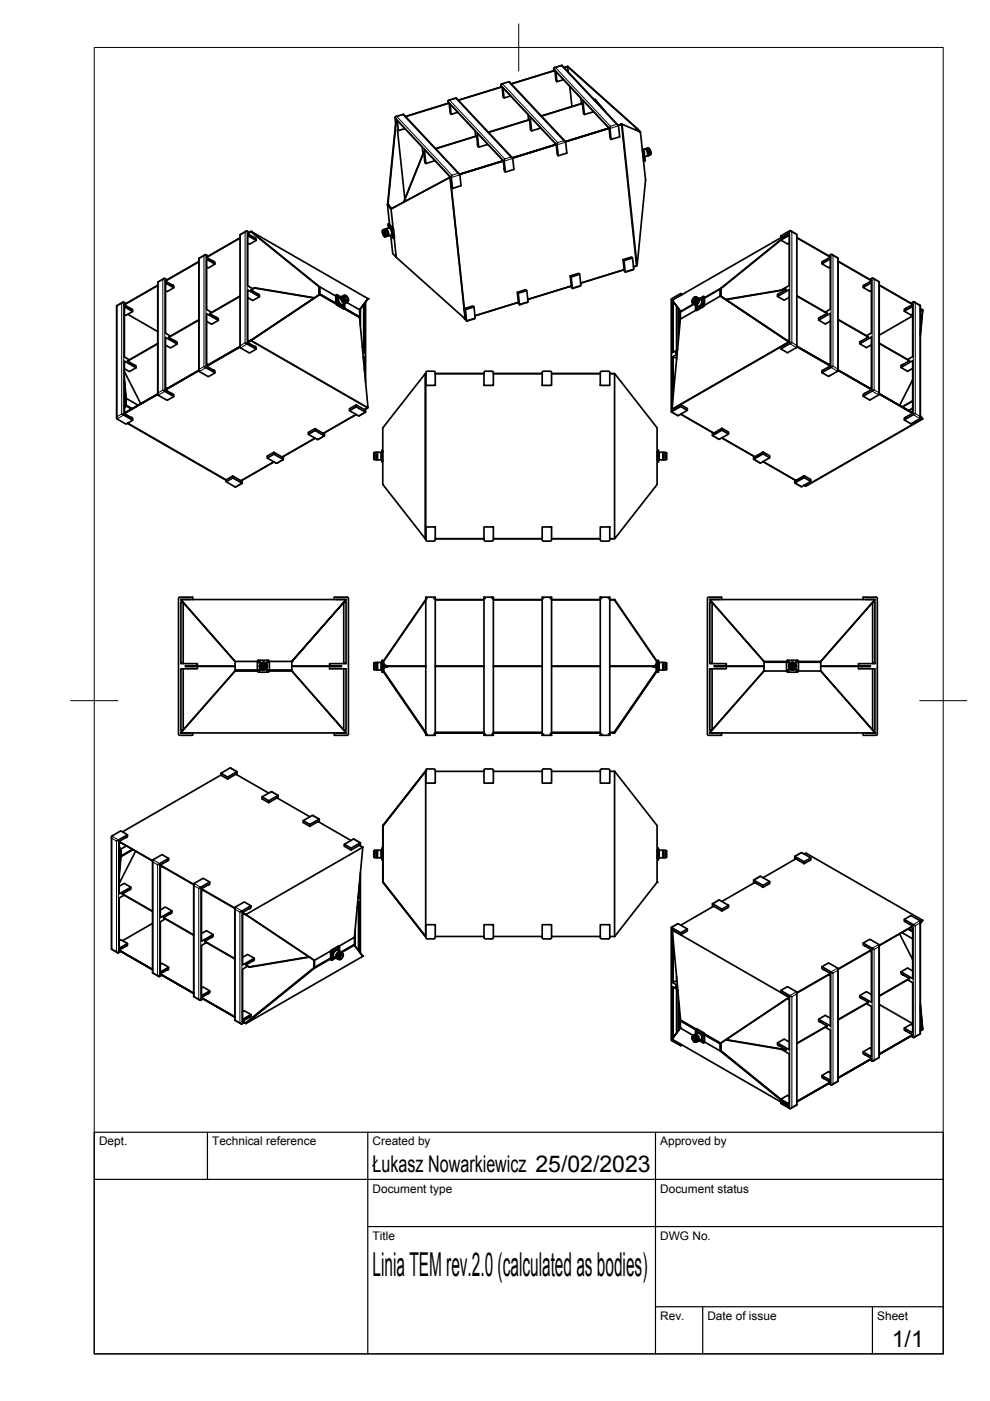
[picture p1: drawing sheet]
<svg xmlns="http://www.w3.org/2000/svg" width="210mm" height="297mm" viewBox="0 0 210 297" stroke-linecap="round" stroke-linejoin="round" font-family="sans-serif">
<defs><g id="words">
<text font-size="7" x="79" y="270.6">Linia TEM rev.2.0 (calculated as bodies)</text>
<g font-size="4.9">
<text x="79" y="248.5">Łukasz Nowarkiewicz 25/02/2023</text>
<text x="189.1" y="285.7">1/1</text>
</g>
<g font-size="2.5">
<text x="21" y="242.9">Dept.</text>
<text x="45" y="242.9">Technical reference</text>
<text x="79" y="242.9">Created by</text>
<text x="140" y="242.9">Approved by</text>
<text x="79" y="252.8">Document type</text>
<text x="140" y="252.8">Document status</text>
<text x="79" y="262.9">Title</text>
<text x="140" y="262.9">DWG No.</text>
<text x="140" y="279.9">Rev.</text>
<text x="150" y="279.9">Date of issue</text>
<text x="186" y="279.9">Sheet</text>
</g>
</g></defs>
<!-- layer: Visible -->
<g fill="none" stroke="#000" stroke-width=".36">
<path d="M106.4 18.4l.2 1.8M106.4 18.4l-9.2 2.8M106.4 18.4l-9.2 2.9M106.6 17.8l-.4 .1v.5M107.8 17.4l.2-.1 11.9 12.7 9.2-2.8M107.9 17.3l-1.6 .5M117.7 15l-9.3 2.8M117.8 14.3l-.4 .1v.6M118.1 17.3l-.2-.2-.3-2.2-9.2 2.9M119 13.9h.2l11.9 12.7M119.1 13.9l-1.5 .4M119.5 16.9l-1.4 .4-.2-2.1 5.2 5.6 .2 1.2"/>
<path d="M120.3 14.1l-.7 .3M120.4 14.1l14.5 13M120.4 14.1l14.5 13.1M120.4 14.1h.1M120.4 14.1l-.8 .2M120.4 14.1l.1 1.2M120.8 18.3l.5 4.3M84 25.3l-1.7 18.1M84.1 24.7l-.3 .1v.1l.1 1.2M84.5 27.7l-.2-.2 1.5 14.7M85.4 24.3l.2-.1 11.8 12.7M85.5 24.2l-1.6 .5"/>
<path d="M85.8 27.3l-1.3 .4-.3-2.1 5.3 5.6 .2 1.4M89.8 32.3l.3 2.2 .2 .2M92.1 33.9v.2l-1.8 .6-.3-3 5.3 5.6v.3M95.2 21.9l-9.2 2.8M95.3 21.2l-.3 .2v.5M95.4 37.6l-12.5 6.7M95.5 37.6l.2 2.1 .2 .2M95.5 37.6l3.2 30M95.5 37.6h-.1M95.5 37.6l3.1 30M95.5 37.6h.1M95.7 24.2l-.2-.2-.3-2.2-9.2 2.9"/>
<path d="M96.7 20.8l-1.6 .5M96.8 20.8l11.8 12.7 9.3-2.9 .3 2.2 .2 .2M96.8 20.8l-.2 .1M97 23.8l-1.3 .4-.3-2.1 5.3 5.7 .2 1.1M97.1 36.8l.4 .3 .2 2.3-1.8 .5-.2-2.3 .1-.4M101.1 28.9l-8.7 2.6M101.5 31.2l-.2-.2-.3-2.2-8.6 2.7M103.3 30.5v.2l-1.8 .5-.3-3 5.3 5.7v.2M103.6 28l8.7-2.6-8.7 2.7M106.6 20.1l.1 .5 .2 .2M106.7 34.1l-9.2 2.8 9.2-2.8 .2 2.2 .2 .2M108.2 20.3l-1.3 .5-.3-2.2 5.4 5.7 .1 1.1"/>
<path d="M108.3 33.3l.4 .3 .3 2.3-1.9 .6-.2-2.3 .1-.5M112.2 25.4l.3 2.1 .2 .3M114.5 27v.2l-1.8 .6-.3-3 5.3 5.6v.3M117.9 30.7l-9.2 2.8M119.5 29.9l.4 .2 .3 2.4-1.8 .5-.3-2.3 .1-.5M123.5 21.9l-8.7 2.7M123.9 24.3l-.2-.2-.3-2.2-8.6 2.7M125.7 23.5v.2l-1.8 .6-.3-3 5.3 5.7v.2M126.2 21.1l-.2 .1 .2-.1 2.2 2.6M129.1 27.2l.3 2.1 .2 .3M129.1 27.2l-9.2 2.9M130.7 26.4l.4 .2 .3 2.4-1.8 .6-.3-2.4 .1-.4"/>
<path d="M131.6 26.4l-.5 .2M131.7 26.3l-.1 .1M131.7 26.4h.1M131.8 26.3l.1 .1M131.8 26.3l-.7 .3M131.8 26.3l-.7 .3 .8-.2M131.9 26.4l3.2 29.9 1.8-18-1.1-10.3-.2-.1M131.9 26.3l3.9 1.7M134.9 27.2l.7 .7M134.9 27.1l.8 .8zM134.9 27.6v-.4l.6 .7M135.8 28h.1"/>
<path d="M136.2 31.6l.2 .3M136.2 31.8l.3 .5M136.3 32.1l.1 .3zM136.3 32.5l.1 .8M136.4 33.7l.2 .2zM136.5 32.3l.1 1.8-.2-.1M136.5 31.9l.1 .4M136.6 32.3l.2 1.7M136.8 31.6l-.5 .1M136.8 31.6l.3 .3 .2 1-.6 .4M136.8 34l-.2 .2M136.9 31.6l.2-.1 .3 .5 .1 .9-.2 .1"/>
<path d="M136.9 31.6l.5 .6v.8M137.3 31.4l-.3 .1M137.3 31.4l.3 .3 .2 .8v.4l-.4 .1M137.4 32.9l-.1 .1M137.4 31.4a1.38 1.38 0 0 1 .4 1.4 .98 .98 0 0 0-.4-1.3M137.6 31.5a1.23 1.23 0 0 1 .3 1.2M33.4 59.8h.1M34.5 59.3l.4-.3 .6 .3M34.7 59.1l-1.3 .7v23.8l-7 4.1M42.2 54.8h.1M42.2 55.4l-7.1 4.1 1.8 1.1v.4l-1.8-1v10.6l1.1 .7M42.2 55.5l-7.1 4.1"/>
<path d="M43.2 54.3l.4-.3 .6 .3M43.5 54l-1.3 .8v23.8l-7.1 4.1M43.8 54.5l1.8 1.1v.4l-1.8-1v10.6l1.1 .6M45.2 55.4h.1M45.6 56l-1.4 .8-.4-.2M50.9 49.7l.1 .1M50.9 50.5l-7.1 4.1M50.9 50.4l-7.1 4.1M52 49.2l.3-.2 .6 .3M52.2 49l-1.3 .7v23.9l-7.1 4M52.5 49.5l.8-.4 24.7 14.2M52.6 49.5l1.7 1.1v.4l-1.8-1v10.6l1.1 .6"/>
<path d="M53.2 49.2l-.7 .4M53.2 49.2l14.6 11.6M53.2 49.2l14.5 11.7M54 50.4h.1M54.3 51l-1.4 .8-.4-.2M81.1 48.9a.9 .9 0 0 1 .4 1.2M81.1 48.9l.4 .6v.6l-.4-.6zM81.2 49.1l.3 .4v.4l-.3-.4zM81.2 48.8h.1M81.3 48.8h-.1M81.4 50.1l.1 .1M81.6 50.2l.3-.1-.1-.6-.5-.8 .5 1v.3l-.2 .2"/>
<path d="M81.6 48.6l-.3 .1M81.6 48.6l.3 .3 .3 .8-.1 .4-.3 .1M81.7 48.6l.3 .1 .2 .2 .2 .7-.1 .4M81.8 48.7v-.2a1.41 1.41 0 0 1 .5 1.5h-.1M81.8 48.7l.3 .5 .1 .8M82.2 43.4l.4 4.2M82.2 43.5l.8 .8zM82.2 43.4l.7 .8M82.3 43.4l.6 .8M82.3 50h-.1M82.4 47.7l.1 .3zM82.4 47.5l.9 1 .2 1.9"/>
<path d="M82.4 47.5v.9M82.5 48.3h.1M82.5 48.3l-.7 .2M82.5 47.5l.8 .8M82.5 48.3a1.11 1.11 0 0 1 .5 1.5v-.8zM82.5 47.5h-.2M82.5 48.2a1.17 1.17 0 0 1 .6 1.6M82.8 49.9l.6 .6M82.8 50l.5 3.8 .7 .8-.4-4.1M82.9 44.3l.5 4.1M82.9 44.2h.1M83 49.9h.1"/>
<path d="M83 49.8l-.7 .2M83.1 48.5l.1 .3zM83.1 49.8l-.1 .1M83.3 50.1l.1 .2zM83.3 48.3l.2 .4M83.4 48.7l.2 1.8M83.5 50.4l-.1 .1M83.6 50.5l-.1 .1M84 54.6h.1M84 54.6l14.6 13M85.6 42.8l4.2-10.5-4.2 10.6M121.1 58.7l1.8-.5 .2 2.4-1.7 .6-.3-2.5-.2-.2 .2 2.2-9.2 2.8"/>
<path d="M122.9 58.2l-.2-.3-1.8 .6M132.2 57.2l.4 .5M132.3 55.3l1.8-.6 .3 2.3-.1 .2-1.7 .5-.3-2.4-.2-.3 .2 2.2M132.3 57.2l-9.2 2.8M134.1 54.7l-.2-.2-1.8 .5M135.1 56.3l-.8 .3 .6-.2M165.6 50.9l1.4 .8 .3-.2M165.7 50.8l1.6-.9v10.6l-1.7 1M167.3 49.4h.1M167.3 49.4l-14.5 11.8M167.3 49.4l-24.8 14.3M167.7 48.9l1.3 .8v23.8l7.1 4.1"/>
<path d="M167.9 49.2l-.5-.3-1.9 1.1v.4M169 49.7h-.1M169 50.4l7.1 4.1M169 50.4l7.1 4M176 54.4l-1.7 1.1v.4M176 56.5l-.3 .3-1.4-.9 1.7-1v10.7l-1 .6M176.4 54l1.3 .7v23.8l7.1 4.1M176.6 54.2l-.3-.3-.6 .3M177.7 54.7l-.1 .1M177.7 55.4l7.1 4.1M184.8 59.4l-1.8 1.1v.4M185.1 59l1.3 .7v23.8l7.1 4.1"/>
<path d="M185.3 59.2l-.3-.2-.6 .3M186.4 59.7l-.1 .1M24.7 64.8l.1 .1M25.8 64.3l.4-.3 .5 .4M26 64.1l-1.3 .7v23.8M26.4 64.5l1.7 1.1v.4l-1.7-1v10.7l1 .6M26.4 78.8l3.4 6.8M27.1 76.5l1.8 1.1v.4l-2.5-1.5v10.7l.3 .2M27.1 66.6l6.3 3.7M27.8 65.4v.1M28.1 66l-1.4 .9-.3-.2M28.5 77.4h.1"/>
<path d="M28.9 78l-1.5 .8-1-.6M33.4 72.8l-6.3 3.7M33.4 72.9l-6.3 3.7M33.4 60.5l-7 4.1M35.8 71.4l1.8 1.1v.4l-2.5-1.4v10.7l.4 .2M36.9 61l-1.4 .8-.4-.2M37.2 72.4h.1M37.6 72.9l-1.4 .9-1.1-.6M42.2 78.5l-7.1 4.1 1.8 1.1v.4l-2.4-1.4M42.2 67.9l-6.4 3.6M42.2 67.8l-6.4 3.7M42.2 78.3v.5l2 1.1 1.4-.8"/>
<path d="M43.8 77.6l1.8 1v.5l-2.4-1.4M44.5 66.4l1.8 1.1v.4l-2.5-1.4v10.7l.4 .2M46 67.3h-.1M46.3 67.9l-1.4 .9-1.1-.7M50.9 62.8l-6.4 3.7M50.9 62.8l-6.4 3.6M50.9 73.5l-7.1 4.1M51 73.3v.5l1.9 1.1 1.4-.9M52.6 72.5l1.7 1.1v.4l-2.3-1.3M53.1 72.2v.1M53.2 72.2h-.1M53.2 72.2h.1"/>
<path d="M53.2 72.2l-.7 .3 .6-.3M53.2 61.5l.8-.4 12.6 2.1M53.3 61.4l1.7 1.1v.4l-2.5-1.4v10.6l.4 .2M53.3 72.2l-.8 .4 .6-.3M54 61.1l12.7 2M54 61l-.8 .4M54.7 62.3h.1M55 62.9l-1.4 .8-1.1-.6M67.6 62.5l.1-1.5v1.5l-14.5 9.7M67.7 62.4l.1 .1M67.8 60.8l-.1 1.6zM67.8 62.5l-14.6 9.6"/>
<path d="M67.8 62.3v.2l3.4 2M67.8 62.3l3.4 2M67.8 60.8l3.4 2M67.8 62.3l-.1 .1M71.2 64.3l.2 .4M71.3 62.6l-.1 1.7M71.4 62.5l-.2 .1M71.4 64.7l1.5 .8M71.4 64.3l.2 .2M71.4 62.7l.2 .3M71.5 64.2l.1 .3zM71.5 62.7l.1 .3z"/>
<path d="M71.5 62.5l.8 .5M71.5 62.5l-.2 .1v1.8l1.6 1M71.8 63.2a.92 .92 0 0 0 0 1 .92 .92 0 0 0 .9 .5M71.9 63.2a.92 .92 0 0 0 .8 1.4l.5-.3M72 63.1a.79 .79 0 0 0 .2 1.4l.5 .1 .1-.1M72.4 62.9l-.5 .3M72.5 63.4l.4 .6M72.5 63a.84 .84 0 0 0 .7 1.2M72.5 62.9a.81 .81 0 0 0-.1 .9 .81 .81 0 0 0 .9 .4M72.7 65l.2 .2M72.8 64.9l.1 .3zM72.9 62.7a.82 .82 0 0 0-.4 .9 .82 .82 0 0 0 .9 .6"/>
<path d="M73 65.5l3.3 1.9v-.2M73 62.7h.2a.71 .71 0 0 1 .4 1.1 .84 .84 0 0 1-.6-1.1zM73 62.7a.76 .76 0 0 0 0 .8 .76 .76 0 0 0 .7 .4M73 65.4l-.1 .1M73.1 65.4l3.2 1.8M73.1 64.4v.9l-.2 .1M73.1 62.6l-.2 .1a.9 .9 0 0 0 .8 1.3l.1-.2M73.1 63.2h.1M73.2 62.9l.4 .1 .1 .6-.4-.1zM73.2 63.3v.1M73.4 62.7l-.4-.1a.81 .81 0 0 0 .8 1.3l.1-.3M73.5 64.1l2.8 1.6v1.5"/>
<path d="M73.6 64l-.2 .2M73.9 63.5v.1M76.2 65.7h.1M76.3 67.4l1.7 19.1-24.7-14.3M76.4 65.5v3.5M76.8 73.5l.5 1M76.8 73.6l.5 .9-.4 .2M77 75.6l.3 .1-.3 .1M77.1 64.5v9.6M77.1 74.6v.1M77.1 75.8v.9M77.3 64.3v10.6l-.3-.2"/>
<path d="M77.3 75.7v2.9M77.5 64v17M78 63.3l-1.8 2.4zM90.2 79.2l-9 11.5M90.3 79.2l-.1 35M90.3 79.2h.1M90.4 78.8l1.6-.1 .2 .2 .1 2.8h-2zM92.3 79.2h10.3M98.1 67.2l.9 .9M98.6 67.6h.1M98.7 65.6l1.8-.5 .2 2.3-.1 .2-1.6 .5-.3-2.5-.2-.2 .2 2.2M98.7 67.6h.1"/>
<path d="M98.7 67.6h-.1M100.5 65.1l-.2-.2-1.8 .5M102.7 78.8l1.7-.1 .2 .2v2.8h-2zM104.6 79.2h10.4M109.7 64.2l.5 .4M109.9 62.2l1.8-.6 .3 2.4-1.8 .6M109.9 64.1l-.2-2.1 .2 .2 .3 2.4M109.9 64.1l-9.2 2.9M111.7 61.6l-.2-.2-1.8 .6M115 78.8h1.9v2.9h-1.9zM116.9 79.2h10.4M121 60.7l.4 .4"/>
<path d="M127.4 78.8h1.8l.1 2.9h-2zM129.3 79.2h1M130.3 79.2l9 11.5v12l-9 11.5zM142.5 63.7h.1M142.5 63.7l1.8 2.3-1.7-2.3M142.6 75.7l.1 .1M142.6 64.1l.1 .1M142.8 64l-.2 .1v10.7l1-.6M143 64.2h-.3v10.5M143.3 74.8v.1M143.4 76.3v-.5h-.7v8.2M143.4 64.9v9.4"/>
<path d="M143.4 75.8h.1M143.6 75.1l-1 .6v10.2M143.6 74.7l-.3 .2v-.1M143.7 74.1l-.4 .8M143.7 74l-.4 .8M143.8 65.3v7.2M144 65.6v5M144.3 67.7l-1.8 19M144.3 62.2v.4M144.7 62.4l-.4-.2-2 1.3v23.8l1.5 .8 1.9-1.1-1.4-.8M146.7 63.9h.1M146.8 64.2l.1 .1"/>
<path d="M146.9 63.3l.3-.2h.4a.71 .71 0 0 1-.1 .7 .71 .71 0 0 1-.7 .3zM147 63.4l.3-.2 .2 .2-.2 .4-.3 .2-.1-.2zM147 64.5l-2.7 1.6M147.1 64.5l-2.8 1.7v1.5l3.3-1.9M147.2 63.1h.1M147.2 63h.4a.81 .81 0 0 1-.8 1.2l-.1-.3M147.3 64.6l.5 .3M147.4 63.7v.1M147.5 63.5l-.1 .1M147.5 63h.2a.9 .9 0 0 1-.8 1.4l-.1-.2M147.5 63l.1 .1a.82 .82 0 0 1-.7 1.2M147.7 63l.3 .2"/>
<path d="M147.7 65.3l.1 .1-.1 .2zM147.7 64.4h.1M147.8 65.3l-.1 .2M148 63.1a.92 .92 0 0 1-.8 1.4l-.3-.1M148 63.2a.81 .81 0 0 1 .1 1 .81 .81 0 0 1-.8 .3M148.1 63.7l-.3 .6M148.1 63.3a.84 .84 0 0 1-.7 1.2M148.1 63.3l.6 .2M148.6 63.5a.79 .79 0 0 1-.2 1.4l-.5 .1-.1-.1M148.7 63.5a.92 .92 0 0 1-.8 1.4M148.7 63.5a.9 .9 0 0 1 .1 1.1 .9 .9 0 0 1-.9 .4M149 63l.1 .1-.2 .2z"/>
<path d="M149 64.5l.1 .1-.2 .2zM149.1 63.1l-.1 .2M149.1 64.6l-.1 .2M149.2 62.9l.2 .2v1.6M149.3 63l-.1 1.9-1.7 .9v-1.1M149.3 63l-.2-.1-.8 .4M149.4 64.6l-.2 .4-1.5 .8h-.2M152.7 62.8l14.5 9.7M152.7 61.3l-3.3 1.9M152.7 62.8l-3.3 1.9M152.8 61.2v1.5v-1.5M152.8 62.8v-.1v.1"/>
<path d="M152.8 62.8l-.1-1.5 .1 1.5M152.8 62.8l14.5 9.7M152.8 61.1l-3.4 2M165.2 62.3l-.4 .1v.5M166.6 61.4l-1.4 .8M166.6 61.3l-12.7 2.2M166.6 61.4l-12.7 2.1M166.6 61.4h.1M167.2 72.5l-24.7 14.3M167.3 72.5h.1M167.3 72.5l-1.8 1.1v.4M167.3 72.5l-24.8 14.2"/>
<path d="M167.3 63l-1 .7-1.5-.8 2.5-1.5v10.7l-.3 .2M167.9 72.6l-2.4 1.4 1.5 .8 1.9-1.1v-.5M169 62.7l6.3 3.6-1.7 1.2v.4M169 62.8l6.3 3.6M169 73.4l7.1 4.1M176 77.5l-1.7 1.1v.4M176 68.1l-1 .6-1.4-.8 2.4-1.5v10.7l-.3 .2M176.6 77.6l-2.3 1.4 1.4 .8 1.9-1.1v-.5M177.7 78.5l7.1 4-1.5 .9M177.7 67.8l6.4 3.7M177.7 67.7l6.4 3.7M182.6 72.3l-.3 .2v.4"/>
<path d="M184 71.4l-1.4 .9M184.8 73.1l-1.1 .6-1.4-.8 2.5-1.4v10.6l-.4 .2M184.8 61.6l-.4 .2-1.4-.9 1.8-1v10.7l-1.1 .6M186.4 72.8l6.4 3.6-1.4 .9M186.4 72.8l6.4 3.7M186.4 60.5l7.1 4.1M186.4 60.4l7.1 4.1M191.4 77.3l-.4 .2v.4M192.1 65.4l-.4 .2v.4M193.5 64.5l-1.4 .9M193.5 78.1l-1.1 .6-1.4-.8 2.5-1.4v10.6l-.4 .2M193.5 66.6l-.4 .2-1.4-.8 1.8-1v10.6l-1.1 .6"/>
<path d="M193.5 67l-7.1 4.1M193.8 64l1.3 .8v23.8M194.1 64.2l-.4-.2-.6 .3M195.1 64.8h.1M195.1 65.5l.5 .3M195.1 65.4l.5 .3M195.6 65.8l-.5 5.3M195.6 65.8l-.5 4.8M195.6 65.8l-.5 .2M195.6 65.7h.1M24.8 88.3v.5l1.9 1.1 1.4-.8M26.4 80.9l.4 3.6"/>
<path d="M26.4 87.6l1.7 1.1v.4l-2.3-1.3M26.4 80.4l.4 4.1M26.6 86.2l.1-1.6v1.5l-.3 .4M26.7 84.5v1.5M26.7 86l1.2 .7M26.7 86v.1M26.8 84.5l2.5 1.4M26.8 84.5v1.4l1.2 .8-1.3-.7M26.8 86.1l-.4 .5M27 89.8l20.9 12M27.1 89.7l20.8 12.1M33.4 83.5l-7 4.1"/>
<path d="M33.5 83.3v.5l2 1.1 1.4-.8M36.5 83.5h.1M56.7 97.1l1.4-.8 2 1.2M58.1 96.3v-.4l-1.4 .8v.4l1.9 1.1 1.5-.7v-.7M58.1 97.9l-7 4M65.4 92.1l1.4-.8 2 1.1M66.8 92.9l-6.9 4-1.8-1M66.8 91.3v-.4l-1.4 .8v.4l1.9 1.1 1.5-.8v-.7M66.8 90.9l1.8 1M74.1 87.1l1.4-.8 2 1.1M75.5 86.3v-.5l-1.4 .9v.4l2 1.1 1.4-.8v-.7M75.5 85.8l1.8 1.1"/>
<path d="M75.5 87.9l-6.9 4M77.9 86.5l-.6 .4M78 86.5l-.7 .4M79.3 96v1.4M79.3 97.4h.1M79.4 96v1.4M79.4 97.4l.4 .1M79.5 95.9v1.6M79.5 95.9l-.2 .1M79.5 95.9h.3M79.8 95.9v1.6M79.8 95.9l.1 .1"/>
<path d="M79.9 96v1.4M79.9 96h.2M79.9 97.4h.2M79.9 97.4l-.1 .1M80.8 95.9v1.6M80.8 97.5h.2M80.9 95.8l-.8 .1v1.6h.7M80.9 95.8v1.7M80.9 95.8h.1M81 95.4h.1v2.6h-.1zM81.1 97.5h.1M81.1 95.8h.1"/>
<path d="M81.2 90.7v12l9 11.5M81.2 90.7h.1M139.3 96.3h.1M139.3 97.1h.1M139.5 95.4h.1v2.6h-.1zM139.5 95.8v1.7M139.6 95.8l.2 .1M139.6 97.5h.1M139.7 95.8v1.7M139.8 95.9h.7v1.6h-.8M139.8 95.9v1.6M140.5 96h.2"/>
<path d="M140.5 97.4h.2M140.7 96v1.4M140.7 97.4v.1M140.7 95.9v1.6M140.7 95.9l.5 .1M140.7 97.5h.4M140.7 95.9v.1M141.1 95.9v1.6M141.2 96v1.4M141.2 96h.1M141.3 96v1.4M141.3 97.4l-.2 .1"/>
<path d="M141.3 97.4h.1M142.5 86.7v.1M142.5 86.8l1.8-1v.4l-2 1.1M144.3 85.8l1.4 .8v.4M144.3 87.8l7 4 1.8-1v.4l-2.1 1.2M153.1 91.2l1.4 .8-2 1.1-1.5-.7v-.7M153.1 90.8l1.4 .8v.4M153.1 92.8l6.9 4.1 1.8-1.1v.4l-2 1.2M161.8 96.2l1.4 .9-1.9 1.1-1.5-.8v-.7M161.8 95.8l1.4 .8v.5M161.8 97.9l6.9 4 1.8-1.1v.5l-2 1.1M183.3 83.4l-.3 .2v.4"/>
<path d="M185.3 82.7l-2.3 1.3 1.4 .8 1.9-1.1v-.5M186.4 83.5l7.1 4.1M192.1 88.4l-.4 .2v.4M193.5 87.5l-1.4 .9M193.5 80.5l-2.8 5.5M193.5 85l-2.2 1.3M193.5 86.5l-.9 .5M194.1 87.7l-2.4 1.3 1.4 .9 2-1.1v-.5M195.1 88.6l.5 .1M195.1 88.6l.5 .2M195.1 88.2l.5 .5M195.6 88.7v.1l-24.7 14.3-.4-.2 .2 .1"/>
<path d="M47.9 102.1l1.5-.8 2 1.2M49.4 101.3v-.4l-1.5 .8v.4l2 1.2 1.5-.8v-.7M49.4 100.9l1.7 1M90.3 111.7h2l-.1 3-1.9-.1zM92.3 114.2h10.3M102.6 111.7h2l-.1 3-1.8-.1zM104.6 114.2h10.4M115 111.7h1.9l-.1 3h-1.6l-.2-.2zM116.9 114.2h10.4M127.3 111.7h2l-.1 3h-1.7l-.2-.1zM129.3 114.2h1M170.5 101.3l1.4 .8-1.9 1.1-1.5-.8v-.7"/>
<path d="M170.5 100.8l1.4 .9v.4M38.4 127.2l11.4 13M38.4 127.1h35M38.4 127.2l11.4 13.1M38.4 127.1h.1M38.8 127.7h-.4v13h3.4v.5M38.8 127.7v12.9h-.4M40.4 127.1h-2.1l.1 .1M40.9 127.1v-.5h-2.8l-.3 .3v28.7l.3 .3h2.8v-.5M54.9 140h1.9M54.9 140l-.3 .3M56.8 140l.3 .3"/>
<path d="M70.9 127.1v-.5h2.7l.3 .3v28.7l-.3 .3h-2.7v-.5M71.4 127.1h2l-.1 .1M72.9 127.7v12.9h.5M72.9 127.7h.5v13h-3.5v.5M73.4 127.1l-11.5 13.2zM73.4 127.1h.1M81 140h.1v2.5h-.1zM90.3 127.1v.1M90.3 127.1l-9 13.2M90.3 127.1h.1M90.3 127.2l-9 13.1M90.3 126.6v29.3"/>
<path d="M92 126.9l.3-.3v29.3l-.3-.3M92.3 126.6h-2l.3 .3M92.3 127.2h10.3M92.3 127.1h10.3M102.6 126.6v29.3M104.3 126.9l.3-.3v29.3l-.3-.3M104.6 126.6h-2l.3 .3M104.6 127.2h10.4M104.6 127.1h10.4M115 126.6v29.3M116.6 126.9l.3-.3v29.3l-.3-.3M116.9 126.6h-1.9l.3 .3"/>
<path d="M116.9 127.2h10.4M116.9 127.1h10.4M127.3 126.6v29.3M129 126.9l.3-.3v29.3l-.3-.3M129.3 126.6h-2l.3 .3M129.3 127.2h.9M129.3 127.1h1M130.3 127.2l9 13v1.9v-1.8M130.3 127.2l9 13M139.5 140h.1v2.5h-.1zM150.5 127.1v.1M150.5 127.1h35"/>
<path d="M150.5 127.1l11.5 13.1M150.5 127.2l11.5 13.1M150.9 127.7h-.4v13h3.5v.5M151 127.7v12.9h-.5M152.5 127.1h-2v.1M153 127.1v-.5h-2.8l-.2 .3v28.7l.2 .3h2.8v-.5M167 140h2M167.1 140l-.3 .3M169 140l.3 .3M183 127.1v-.5h2.8l.2 .3v28.7l-.2 .3h-2.8v-.5M183.5 127.1h2v.1M185 127.7v12.9h.5"/>
<path d="M185.1 127.7h.4v13h-3.5v.5M185.5 127.2l-11.5 13.1M185.5 127.1v.1M185.5 127.1l-11.5 13.1M38.4 155.3l-.1 .1h2.1M38.4 155.2v.1M38.8 141.8v13M41.4 141.2h-2.1v.1h2.1M41.8 141.3v.5h-3.4v13h.4M49.8 141.2h-10.5l10.5 .1M49.8 140.2v1.9h4.8h-4.8v.2h4.8M49.8 140.2h4.8"/>
<path d="M49.8 142.3l-11.4 13.1M49.8 142.2l-11.4 13.1M54.6 140.3v1.9l.1 .3h2.1l.3-.3M54.8 142.1h.3M54.8 140.2h.3M54.8 142.3h.3M55.7 141.2h.1M55.7 141.3h.1M55.7 141.2v.1M55.8 141.3h.1M55.8 141.2v.1M55.8 140.8a.41 .41 0 0 0-.4 .4 .41 .41 0 0 0 .4 .4"/>
<path d="M55.8 141.1v.1M55.8 141.4h.1M55.8 141.1l-.1 .1M55.8 141.2h.1M55.9 141.1v.1M55.9 141.2h-.1M55.9 141.2h.1M55.9 141.3h-.1M55.9 141.1l.1 .1-.1 .1M55.9 141.1h-.1M55.9 141.2v.1M55.9 141.3h.1"/>
<path d="M56 140.9a.41 .41 0 0 0-.5 .3 .41 .41 0 0 0 .5 .4M56.6 142.1h.3M56.6 140.2h.3M56.6 142.3h.3M57.1 142.1h4.8M61.9 142.1v-1.9h-4.8v2M61.9 142.1v.2h-4.8M61.9 142.3l11.5 13.1-35-.1M61.9 141.2h10.5l-10.5 .1M61.9 142.2l11.5 13.1M69.9 141.3v.5h3.5v13h-.5M70.3 141.2h2.1v.1h-2.1"/>
<path d="M72.9 141.8v13M73.3 155.2l.1 .1M73.3 155.3l.1 .1h-2M73.4 155.3v.1M79.3 140.6v1.4M79.3 142h.1M79.4 140.6v1.4M79.4 142h.4M79.5 140.5v1.5M79.5 140.5l-.2 .1M79.5 140.5h.3M79.8 140.5v1.5"/>
<path d="M79.8 140.5l.1 .1M79.9 140.6v1.4M79.9 140.6h.2M79.9 142h.2M79.9 142h-.1M80.8 140.4v1.7M80.8 142.1h.2M80.9 140.4h-.8v1.7h.7M80.9 140.4v1.7M80.9 140.4h.1M81.1 142.1h.1M81.1 140.4h.1"/>
<path d="M81.2 142.3l9 13.1M81.2 140.4h.1M81.2 140.2v1.9M81.2 142.2v-1.8v1.9l9.1 13M81.2 142.1l.1 .1M81.2 142.1v.1M81.3 142.3l9 13M81.3 140.3l-.1 1.8M81.3 140.8l.2 .1M81.5 141.3h8.8M81.5 141.2h8.8M81.5 141.1l.5 .1"/>
<path d="M81.5 140.9v.3M81.5 141.3v.4h-.2M82.1 141.3l-.6 .1M90.3 155.3l-.1 .1 .1-.1M90.6 155.6l-.3 .3h2M92.3 141.3h10.3M92.3 141.2h10.3M92.3 155.3h10.3M92.3 155.4h10.3M102.9 155.6l-.3 .3h2M104.6 141.3h10.4M104.6 141.2h10.4"/>
<path d="M104.6 155.3h10.4M104.6 155.4h10.4M115.3 155.6l-.3 .3h1.9M116.9 141.3h10.4M116.9 141.2h10.4M116.9 155.3h10.4M116.9 155.4h10.4M127.6 155.6l-.3 .3h2M129.3 141.3h9.8v.4M129.3 141.2h1M129.3 155.3h.9M130.1 155.3v.1"/>
<path d="M130.1 155.3h.1M130.2 155.3l.1 .1h-1M138.5 141.3l.6 .1M139.1 140.9v.3l-8.8 .1M139.1 141.1l-.5 .1M139.1 140.8h.1M139.1 141.7h.1M139.1 140.8v.1M139.2 142.2l.1-1.8-.1 1.9-9.1 13M139.3 142.1v.2M139.3 142.3l-9.1 13M139.3 140.8h.1"/>
<path d="M139.3 141.7h.1M139.3 142.3l-9 13.1M139.4 140.4l.1 1.7M139.4 140.4h.1M139.6 140.4h.2M139.6 142.1h.1M139.7 140.4v1.7M139.8 140.4h.7v1.7h-.8M139.8 140.4v1.7M140.5 140.6h.2M140.5 142h.2M140.7 140.6v1.4"/>
<path d="M140.7 142h.1M140.7 140.5v1.5M140.7 140.5l.5 .1M140.7 142h.4M140.7 140.5v.1M141.1 140.5v1.5M141.2 140.6v1.4M141.2 140.6h.1M141.3 140.6v1.4M141.3 142h-.2M141.3 140.6h.1M150.5 155.3v.1h2"/>
<path d="M150.5 155.3h35M151 141.8v13M153.5 141.2h-2v.1h2M154 141.3v.5h-3.5v13h.4M162 140.2h4.8M162 142.2l-11.5 13.1M162 140.4v1.9h4.8M162 141.2h-10.5l10.5 .1M162 140.4h4.8M162 140.2v.2M162 142.3l-11.5 13.1M166.8 140.3v1.9l.3 .3"/>
<path d="M167 140.4h.3M167 140.2h.2M167 142.3h.2M167.8 140.9a.41 .41 0 0 1 .6 .3 .41 .41 0 0 1-.6 .4M167.9 141.3h.1M167.9 141.3l.1 .1M167.9 141.2v.1M168 141.1v.1M168 141.3v.1M168 141.1h.1M168 141.1l-.1 .1M168 141.2v.1"/>
<path d="M168 141.2h.1M168 141.3h.1M168 141.1v.2M168.1 141.1v.1M168.1 141.4h-.1M168.1 140.8a.41 .41 0 0 1 .3 .4 .41 .41 0 0 1-.3 .4M168.1 141.3h-.1M168.1 141.2v.1M168.1 141.3v.1M168.8 140.4h.3M168.8 140.2h.3M168.8 142.3h.3"/>
<path d="M169.3 140.2h4.7M169.3 140.3v1.9l-.1 .3h-2.2M169.3 140.4h4.7M169.3 142.3h4.7M174 141.2h10.5l-10.5 .1M174 140.4v1.9M174 140.2v.2M174 142.2l11.5 13.1M174 142.3l11.5 13.1M182 141.3v.5h3.5v13h-.4M182.5 141.2h2v.1h-2M185 141.8v13"/>
<path d="M185.5 155.3v.1h-2M23.6 177.4v23.9l1.3 .7M23.7 177.7v-.4l1.9-1.1 1.4 .8-2.3 1.3M25.3 178.4l7 4.1v23.8l1.3 .7M25.3 178.5l7 4M25.6 179.9v1.6M25.6 178.7l-.3 .2v10.6l2.4-1.4v.4l-1.7 1.1 6.3 3.7M26.8 179.4l-1.1 .6-.4-.5M27 177v.4l-1.7 1.1M46.8 163.9v.4l1.5 .9 1.7-1M46.8 164.3l-20.8 12.1M48.3 164.7v.5"/>
<path d="M50 164.1l7 4.1M50.2 163.6l-1.9 1.1-1.5-.8 2.1-1.1 1.3 .8v.7M55.6 169v.4l1.4 .8 1.8-1M57 169.8v.4M58.7 169.2l7 4M59 168.6l-2 1.2-1.4-.8 2-1.2 1.4 .8v.7M64.3 174v.4l1.4 .8 1.8-1M65.7 174.8v.4M67.5 174.2l6.9 4M67.7 173.7l-2 1.1-1.4-.8 2-1.1 1.4 .8v.6M73 179l2-1.1 1.4 .8-2 1.1zM73 179v.4l1.4 .8 1.8-1"/>
<path d="M74.4 179.8v.4M76.2 179.2l.7 .4M76.4 178.7v.7M76.9 179.6l-1.8 19.1M76.9 179.6h.1M76.9 179.6l-24.7 14.3M81 179.8h.1v2.5h-.1zM81.2 175v6M81.2 175h.1M81.2 175v12.1M90.2 163.6l-9 11.4M90.3 163.5v35.1"/>
<path d="M90.3 163.5l-9.1 11.5M90.3 163.2l.2-.2h1.5l.2 .2 .1 2.8h-2zM92.3 163.5h10.3M102.7 163.2l.1-.2h1.6l.2 .2v2.8h-2zM104.6 163.5h10.4M115 163.2l.2-.2 1.7 .1v2.9h-1.9zM116.9 163.5h10.4M127.3 163.2l.2-.2 1.7 .1 .1 2.9h-2zM129.3 163.5h1l9 11.5v12.1l-9 11.5h-1M130.3 163.5v35.1M139.5 179.8h.1v2.5h-.1zM25.3 199.4l.3-.2 1.4 .8"/>
<path d="M25.3 187.9l1-.6 1.4 .8M25.5 180.1l.1 1.5zM25.5 181.6l-.2 2.9M25.6 181.5v.1M25.6 181.6l-.3 3.4M25.6 180l-.1 .1M25.6 181.6l-.3 4.1M25.7 180v1.5l2.4-1.4-2.5 1.4M26 189.5l6.3 3.7M26.3 189.8l-1 .6v10.6l1.7-1v.5l-1.7 1M27.4 188.7h.1M28.2 180.2l-2.5 1.4-.1-.1"/>
<path d="M28.7 180.5l-3.4 6.8M32.3 195.8l-6.3 3.6M32.4 182.8v-.5l2-1.1 1.4 .8-2.4 1.4M34 183.4l7.1 4.1v23.8l1.3 .8M34 192.9l1.1-.6 1.4 .8M34.4 183.7l-.4 .2v10.6l2.5-1.4v.4l-1.8 1.1M34.7 194.6l6.4 3.7M34.7 194.5l6.4 3.7M35.1 194.8l-1.1 .6v10.7l1.8-1v.4l-1.8 1.1 7.1 4M35.4 182.6h.1M35.8 182v.4l-1.8 1.1 7.1 4.1M36.1 193.7h.1"/>
<path d="M41.1 187.8v-.5l2-1.1 1.4 .8-2.4 1.4M42.7 188.4l7.1 4.1v23.8l1.3 .8M42.7 188.5l7.1 4.1M42.7 197.9l1.1-.6 1.4 .8M43.1 188.7l-.4 .2v10.7l2.5-1.5v.5l-1.8 1.1M43.4 199.6l6.4 3.7M43.4 199.6l6.4 3.6M43.8 199.8l-1.1 .7v10.6l1.8-1v.4l-1.8 1.1M44.5 187v.4l-1.8 1.1M44.8 198.7l.1 .1M49.9 192.8v-.5l1.9-1.1 1.4 .9-2.3 1.3M51.4 193.5l.7 .4"/>
<path d="M51.4 193.5l.8 .4M51.8 193.7l-.4 .3v10.6l2.5-1.4v.4l-1.8 1.1 .8 .4 12.7-2.2M52.1 193.9l14.6 9.7zM52.2 193.9h.1M53.2 192.1v.4l-1.7 1.1M75.1 198.7h.1M75.3 197.1v3.5M75.8 191.4l.4 .2-.5 .9M75.9 191.4l.3-.2v10.6M76 189.4l-.1 .7M76 191.3v.2M76 192v9.5"/>
<path d="M76.2 187.5v2.8l-.3-.1M76.2 191.6l-.5 .9M76.2 190.3l-.3 .2M76.4 185.1v17M79.3 180.4v1.4M79.3 181.8h.1M79.4 180.4v1.4M79.4 181.8h.4M79.5 180.3v1.5M79.5 180.3l-.2 .1M79.5 180.3h.3M79.8 180.3v1.5"/>
<path d="M79.8 180.3l.1 .1M79.9 180.4v1.4M79.9 180.4h.2M79.9 181.8h.2M79.9 181.8h-.1M80.8 180.3v1.6M80.8 181.9h.2M80.9 180.2l-.8 .1v1.6h.7M80.9 180.2v1.7M80.9 180.2h.1M81.1 181.9h.1M81.1 180.2h.1"/>
<path d="M81.2 187.1h.1M81.2 181.2v5.9M81.2 187.1l9.1 11.5M81.2 187.1l9 11.4M90.3 196.1h2v2.7l-.2 .2h-1.8zM92.3 198.6h10.3M102.6 196.1h2v2.7l-.2 .2h-1.7zM104.6 198.6h10.4M115 196.1h1.9v2.9l-1.7 .1-.2-.2zM116.9 198.6h10.4M127.3 196.1h2l-.1 2.9-1.7 .1-.2-.2zM139.3 180.6h.1"/>
<path d="M139.3 181.5h.1M139.5 180.2v1.7M139.6 180.2l.2 .1M139.6 181.9h.1M139.7 180.2v1.7M139.8 180.3h.7v1.6h-.8M139.8 180.3v1.6M140.5 180.4h.2M140.5 181.8h.2M140.7 180.4v1.4M140.7 181.8h.1M140.7 180.3v1.5"/>
<path d="M140.7 180.3l.5 .1M140.7 181.8h.4M140.7 180.3v.1M141.1 180.3v1.5M141.2 180.4v1.4M141.2 180.4h.1M141.3 180.4v1.4M141.3 181.8h-.2M142.3 196.6l2 1.2 1.4-.8-1.9-1.2-1.5 .8v23.9l2 1.2v-.3M142.5 197.2l1.8 1v-.4M142.5 197.2h.1M142.5 197.2l1.8 19.1"/>
<path d="M142.5 197.2l24.8 14.2M142.6 197.7v10.6l1 .6M142.6 197.2h-.1M142.7 199.4v8.7h.7v-1.1M145.7 197v.4l-1.4 .8M151 191.6l2.1 1.2 1.4-.9-2.1-1.1-1.4 .8v.7M153.1 192.8v.4l-1.8-1.1-7 4.1M154.5 191.9v.4l-1.4 .9M159.8 186.6l2 1.1 1.4-.8-2-1.1-1.4 .8v.6M161.8 187.7v.4l-1.8-1-6.9 4M163.2 186.9v.4l-1.4 .8M168.5 181.6l2 1.1 1.4-.8-2-1.1-1.4 .8v.6"/>
<path d="M168.7 182.1l1.8 1v-.4M168.7 182.1l-6.9 4M170.5 181.1l.4-.2 24.7 14.2M171.9 181.9v.4l-1.4 .8M183 199.9v.4l.3 .3M190.7 198l2.8 5.5M191.2 197.7l2.3 1.3M191.7 194.9v.4l.4 .2M192.1 195.5l1.4 .9M192.5 197l1 .6M192.6 197l.9 .5M192.7 196.9l.8 .5"/>
<path d="M193.1 196.6l.4 .2v10.7l-2.5-1.5M193.5 196.3l-7.1 4.1v23.8l-1.3 .8M193.5 196.4l-7.1 4.1M195.1 195.7v-.5l-2-1.1-1.4 .8 2.4 1.4M195.6 195.2l-.5 .3M195.6 195.1l-.5 .3v23.8l-1.3 .7M195.6 195.1h.1M195.6 195.1l-.5 .7M23.7 201.2l-.1 .1M25.3 201.5l7 4M25.3 201.5l7 4.1M25.6 201.7l-.5 .3-.4-.2"/>
<path d="M26.7 200.6h.1M32.4 206.2l-.1 .1M34 206.5l7.1 4.1M34 204.5l.4-.3 1.4 .9M34.4 206.8l-.6 .3-.4-.3M41.1 211.3h.1M42.7 211.5l7.1 4.1M42.7 211.6l7.1 4.1M42.7 209.5l.4-.2 1.4 .8M43.1 211.8l-.6 .3-.4-.3M44.1 210.7h.1M49.9 216.3h-.1"/>
<path d="M51.4 214.5l.4-.2 1.4 .8M51.4 203l1.1-.6 1.4 .8M51.8 216.8l-.6 .3-.3-.3M52.1 216.9l-.7-.4 .7 .4M52.1 204.6l.8 .4M52.5 204.9l-1.1 .6v10.6l1.8-1v.4l-1.7 1.1M52.9 215.7h.1M53.6 203.8h.1M65.5 202.9l-12.6 2.2M66.5 203.7l.1 1.5-14.5 11.7M66.6 203.6l.1 1.5zM66.6 205.1l.1 .2"/>
<path d="M66.6 203.7l-.1 1.5M66.6 205.1h.1M66.7 205.3l-14.6 11.6M70.1 203.3l-3.4 2v-.2M70.1 203.2l-3.4 1.9M70.1 201.6l-3.4 2M70.1 203.5l.2 .1M70.5 203.1l.1 .1-.2 .2zM70.5 201.6l.1 .1-.2 .2zM70.5 203.1l-.2 .2M70.5 201.6l-.2 .2M70.7 202.8v.1"/>
<path d="M71.4 202.7h.1M71.6 201.4a.9 .9 0 0 0-.9 .4 .9 .9 0 0 0 0 1M71.7 201.6a.79 .79 0 0 0-1.1 .8l.1 .5h.2M71.7 202.1l-.3 .6M71.7 200.9h.2l-.2 .2zM71.8 200.9l-.2 .2M71.8 202l-.1 .1M71.9 200.7l-.2-.1-1.5 .9v2M72 200.8v.9M72 200.8l-.2-.1-1.6 1 .1 1.9 .9-.5M72.1 201.9a.84 .84 0 0 0-.7 1.2M72.1 202.8l-.1 .1"/>
<path d="M72.1 202.5l.2-.2h.4a.71 .71 0 0 1-.1 .8 .71 .71 0 0 1-.7 .2zM72.1 201.8l-.5-.3a.92 .92 0 0 0-.8 1.4l.5 .3M72.1 202.7h.1M72.2 202.6l.3-.2 .1 .2-.1 .4-.3 .2-.2-.2zM72.2 201.9a.81 .81 0 0 0-.9 .3 .81 .81 0 0 0 .1 1M72.3 201.9l.2 .1M72.3 201.9a.92 .92 0 0 0-.8 1.4l.3 .1M72.6 202.2a.75 .75 0 0 0-.8 .4 .75 .75 0 0 0 .1 .8M72.7 202.2l-.1-.2a.9 .9 0 0 0-.8 1.4h.2M72.8 202.5v.1M72.8 202.5l-.2-.3a.81 .81 0 0 0-.7 1.2h.4M75.2 200.2v-1.5l-3.3 1.9"/>
<path d="M75.2 200.2v.2l-2.8 1.6M75.2 200.2l-2.9 1.7M76.9 202.8l-1.8-2.4 1.8 2.4-24.7 14.2-.8-.4 .7 .3h-.1l14.6-11.7M142.7 209.3v10.4h.2M142.7 219.7l-.1 .1M142.9 208.1l-.3 .2M143.3 209.2v-.1l.4 .2M143.4 209.7v9.3M143.5 208l-.1 .1M143.6 209.7l-1-.5v10.6l.2 .1M143.7 210l-.4-.9 .4 1M143.8 210.8v7.8"/>
<path d="M144 212.7v5.6M144.3 216.4v1.6l2.7 1.5M144.3 216.4l3.2 1.9M144.3 216.3l3.2 1.9M144.3 216.3v.1M146.8 219.8h.1a.71 .71 0 0 1 .5 1.1 .84 .84 0 0 1-.6-1.1zM146.8 219.8l.1-.2a.9 .9 0 0 1 .8 1.4h-.2M146.9 219.7a.82 .82 0 0 1 .7 1.2M146.9 219.6a.82 .82 0 0 1 1 .2 .82 .82 0 0 1 .1 1M146.9 219.7h-.1M147.3 219.4a.81 .81 0 0 1 .8 .4 .81 .81 0 0 1-.1 .9M147.4 219.4a.84 .84 0 0 1 .7 1.2"/>
<path d="M147.6 218.1h.2M147.7 218.4l.1 .3zM147.7 219.6h.1M147.7 218.4l.1 .1M147.7 218.4l.1 .2M147.8 219.6l.3 .7M147.8 219.1a.79 .79 0 0 1 1.1 .8l-.1 .5-.2 .1M147.8 218.2l1.4 .7 .2 .4M147.8 219l-.5 .3M147.9 219a.92 .92 0 0 1 .8 1.4M147.9 219a.89 .89 0 0 1 .9 .4 .89 .89 0 0 1 0 1M148.9 219.1l.2 .3z"/>
<path d="M149 219.2h.1M149 219.1l.1 .3M149.1 219l-1.6-.8v1.1M149.1 219l.2 .4v1.6M149.3 219.2l3.5 2M149.4 219.3v1.6l3.3 1.9 14.5 11.8M149.4 219.4l3.3 1.9M149.4 219.3l3.4 2M165.5 210v.4l1.8 1.1M167 211.7l.3 .2v10.7l-2.5-1.5M167.3 211.5l-14.5 9.7M167.3 211.4v.1"/>
<path d="M167.3 211.4l-14.5 9.8M167.3 211.5h.1M167.3 211.4h.1M168.9 210.8v-.5l-1.9-1.1-1.5 .8 2.4 1.3M174.3 205v.4l1.7 1.1M175 217.8l1 .6v10.7l-1.7-1.1 1.4-.8 .3 .2M175.3 217.5l-6.3 3.7M175.7 206.7l.3 .2v10.6l-2.4-1.4M176 215.9l-1-.6-1.4 .8v.4l1.7 1.1-6.3 3.7M176.1 206.4l-7.1 4.1v23.8l-1.3 .7M176.1 206.5l-7.1 4.1M177.6 205.7v-.4l-1.9-1.1-1.4 .8 2.3 1.3"/>
<path d="M182.6 211.7l1.4 .9M183.3 200.5l1.5 1M183.7 212.8l1.1 .6v10.6l-1.8-1 1.4-.8 .4 .2M184.1 212.6l-6.4 3.6M184.1 212.5l-6.4 3.7M184.4 201.6l.4 .3v10.6l-2.5-1.4M184.8 210.9l-1.1-.6-1.4 .8v.4l.3 .2M184.8 201.4l-7.1 4.1v23.8l-1.3 .7M184.8 201.4l-7.1 4.1M186.3 200.7l.1-.4-2-1.2-1.4 .8 2.3 1.4M191.4 206.6l1.4 .9M191.7 218v.4l.4 .2"/>
<path d="M192.1 218.6l1.4 .9M192.4 207.7l1.1 .7v10.6l-1.8-1 1.4-.8 .4 .2M192.8 207.5l-6.4 3.7M192.8 207.5l-6.4 3.6M193.1 219.7l.6 .3 .4-.3M193.5 205.9l-1.1-.7-1.4 .8v.5l.4 .2M193.5 219.4l-7.1 4.1M193.5 219.5l-7.1 4M195.1 219.1v.1M195.1 214l.5 4.3-.5 .2 .5-.3M195.1 213.3l.5 4.9M195.1 212.8l.5 5.4"/>
<path d="M195.6 218.2l-.5 .3 .4-.3M195.6 218.2h.1M142.5 220.3l24.8 14.3M142.5 220.2v.1M142.5 220.2l1.8-2.2-1.8 2.3M142.6 220.2h-.1M144.6 221.6l-.3 .1M146.7 220.1h.1M146.7 220l.1-.3a.81 .81 0 0 1 .8 1.2h-.4M146.9 220l.4 .1 .1 .6-.4-.1zM147.2 220.9h.1M147.4 220.2v.1"/>
<path d="M147.4 220.4h.1M147.6 220.9h-.1M148 220.8l-.3 .1M148.3 220.6l.8 .5 .2-.1M148.7 220.4l-.6 .3M148.8 220.4h-.1M148.9 220.6l.2 .3zM149 220.7l.1 .1M149 220.6l.1 .2M149.4 220.9l-.2 .2M152.7 221.3v1.5zM152.8 221.2v1.5v-1.5"/>
<path d="M152.8 222.8l14.5 11.6M152.8 222.8v-.2v.2l14.5 11.7M153.9 220.5l12.7 2.1M153.9 220.4l12.7 2.2M165.2 221.7l1.4 .9M165.5 233.6v.3l2 1.2 .4-.3M165.6 222.4l1.7 1v10.7l-1.6-1M166.6 222.6h.1M166.6 222.5v.1M167.3 234.4v.2M167.3 234.5h.1M167.3 220.9l-1-.6-1.5 .8v.4l.4 .2"/>
<path d="M167.3 234.5v.1M167.3 234.5l-.1 .1M167.3 232.4l-.3-.2-1.4 .9M168.9 234.2l.1 .1M174.3 228v.4l.3 .2M174.6 228.6l1.4 .9M175.7 229.7l.6 .3 .3-.2M176.1 229.5l-7.1 4M176.1 229.5l-7.1 4.1M177.6 229.2l.1 .1M183 223v.4l1.8 1.1M184.4 224.7l.6 .3 .3-.2"/>
<path d="M184.8 224.4l-7.1 4.1M184.8 224.5l-7.1 4.1M186.3 224.2h.1"/>
<circle cx="54.9" cy="142.2" r=".16"/>
<circle cx="54.9" cy="140.3" r=".16"/>
<circle cx="55.8" cy="141.2" r=".84"/>
<circle cx="55.8" cy="141.2" r=".79"/>
<circle cx="55.8" cy="141.2" r=".43"/>
<circle cx="55.8" cy="141.2" r=".65"/>
<circle cx="55.8" cy="141.2" r=".71"/>
<circle cx="56.8" cy="142.2" r=".16"/>
<circle cx="56.8" cy="140.3" r=".16"/>
<circle cx="167.1" cy="142.2" r=".16"/>
<circle cx="167.1" cy="140.3" r=".16"/>
<circle cx="168" cy="141.2" r=".71"/>
<circle cx="168" cy="141.2" r=".65"/>
<circle cx="168" cy="141.2" r=".43"/>
<circle cx="168" cy="141.2" r=".79"/>
<circle cx="168" cy="141.2" r=".84"/>
<circle cx="168.9" cy="140.3" r=".16"/>
<circle cx="168.9" cy="142.2" r=".16"/>
</g>
<g fill="#000">
<circle cx="89.8" cy="32.3" r=".18"/>
<circle cx="136.9" cy="31.6" r=".18"/>
<circle cx="53.3" cy="49.1" r=".18"/>
<circle cx="82.3" cy="43.4" r=".18"/>
<circle cx="36.5" cy="60.4" r=".18"/>
<circle cx="45.2" cy="78.5" r=".18"/>
<circle cx="54" cy="73.4" r=".18"/>
<circle cx="67.7" cy="62.5" r=".18"/>
<circle cx="78" cy="63.4" r=".18"/>
<circle cx="78" cy="63.3" r=".18"/>
<circle cx="90.2" cy="79.2" r=".18"/>
<circle cx="143.3" cy="74.8" r=".18"/>
<circle cx="167.3" cy="72.5" r=".18"/>
<circle cx="27.8" cy="88.5" r=".18"/>
<circle cx="90.2" cy="114.2" r=".18"/>
<circle cx="38.4" cy="155.3" r=".18"/>
<circle cx="49.8" cy="142.3" r=".18"/>
<circle cx="61.9" cy="140.2" r=".18"/>
<circle cx="150.5" cy="155.3" r=".18"/>
<circle cx="162" cy="142.3" r=".18"/>
<circle cx="185.5" cy="155.3" r=".18"/>
<circle cx="26.7" cy="177.6" r=".18"/>
<circle cx="90.3" cy="163.5" r=".18"/>
<circle cx="44.1" cy="187.6" r=".18"/>
<circle cx="52.9" cy="192.6" r=".18"/>
<circle cx="139.3" cy="187.1" r=".18"/>
<circle cx="35.4" cy="205.7" r=".18"/>
<circle cx="76.9" cy="202.7" r=".18"/>
<circle cx="143.3" cy="209.2" r=".18"/>
<circle cx="144.3" cy="218" r=".18"/>
</g>
<!-- layer: Visible Narrow -->
<g fill="none" stroke="#000" stroke-width=".21">
<path d="M106.2 18l11.9 12.7 1.8-.6M106.6 17.8l1.2-.4 11.7 12.5-1.3 .3zM117.4 14.5l11.9 12.7 1.8-.5M117.8 14.3l1.2-.4 11.7 12.5-1.3 .4zM83.8 24.9l11.9 12.7 1.8-.5M84.1 24.7l1.3-.4 11.7 12.5-1.3 .4zM95 21.4l11.9 12.8 1.8-.6M95.3 21.2l1.3-.3 11.7 12.4-1.3 .4zM131.7 26.4l3.2 30M136.3 32.7l.1 .5M136.4 31.9h-.1M136.6 32.3h-.1"/>
<path d="M136.8 34h-.2M33.5 59.8l1-.5v23.4l-1 .6zM34.9 59v24l-1.4 .8M42.2 54.8l1-.5v23.4l-1 .6zM43.7 54v24l-1.5 .8M51 49.8l1-.6v23.5l-1 .6zM52.4 49v23.9l-1.4 .9M82.5 47.5h-.1M83.3 48.3l-.1 .1M83.4 48.7l-.1 .1M83.6 50.4h-.1M134.4 57l-1.9 .6-.3-.4"/>
<path d="M167.4 48.9v24l1.5 .8M167.9 49.2l1 .5v23.5l-1-.6zM176.2 53.9v24l1.4 .8M176.6 54.2l1 .6v23.4l-1-.6zM184.9 59v23.9l1.4 .8M185.3 59.2l1 .6v23.4l-1-.5zM24.8 64.9l1-.6v23.5l-1 .5zM26.2 64.1v23.9l-1.4 .8M53.1 72.3l24.8 14.2M71.3 62.6l-.1 .1M71.3 64.2l-.1 .1M71.5 64.6l-.1 .1"/>
<path d="M72.9 65.4l-.1 .1M77.4 64.1v16M100.7 67.4l-1.8 .6-.4-.5M112 63.9l-1.9 .6-.3-.4M123.1 60.5l-1.8 .5-.3-.3M142.4 63.3v24l1.4 .8M147.7 65.8h.1M149.1 64.9l.1 .1M149.3 64.6l.1 .1M149.3 63l.1 .1M193.6 64v23.9l1.5 .9M194.1 64.2l1 .6v23.5l-1-.6z"/>
<path d="M60 96.8v.6l-1.4 .8M68.7 91.8v.6l-1.4 .8M77.4 86.8v.5l-1.4 .9M151.2 91.7v.6l1.3 .8M159.9 96.8v.5l1.4 .9M195.5 88.8l-24.8 14.2M51.3 101.8v.6l-1.5 .8M168.6 101.8v.5l1.4 .9M23.7 177.3l1.4 .8v23.9M23.7 177.7l1 .6v23.5l-1-.6zM48.7 162.8l1.5 .9v.5M57.5 167.9l1.4 .8v.6"/>
<path d="M66.2 172.9l1.4 .8v.6M74.9 177.9l1.4 .8v.6M32.4 182.8l1 .6v23.4l-1-.6zM32.4 182.3l1.4 .8v23.9M41.1 187.8l1 .6v23.4l-1-.5zM41.1 187.3l1.5 .8v24M49.9 192.3l1.4 .9v23.9M49.9 192.8l1 .6v23.4l-1-.5zM76.3 186v16M143.8 195.9l-1.4 .8v23.9M152.5 190.8l-1.3 .9v.5M161.3 185.8l-1.4 .8v.6"/>
<path d="M170 180.8l-1.4 .8v.6M194.1 196.3l1-.6v23.4l-1 .6zM195.1 195.2l-1.5 .8v24M52.5 216.6l-.5 .3M70.1 201.8l.1 .1M70.1 203.4h.1M70.3 201.4l.1 .1M71.7 200.6l.1 .1M147.8 218.2h-.1M149.2 219h-.1M149.4 219.3l-.1 .1M167.9 211.3l1-.5v23.4l-1 .6z"/>
<path d="M168.9 210.3l-1.5 .8v23.9M176.6 206.3l1-.6v23.5l-1 .6zM177.6 205.3l-1.4 .8v23.9M185.3 201.3l1-.6v23.5l-1 .6zM186.3 200.2l-1.4 .8v24M186.4 213.1l7.1 4M186.4 212.9l7.1 4M195.1 218.1l.4 .2M195.1 217.9l.4 .2M149.4 220.9l-.1 .1"/>
</g>
<!-- layer: BORDER -->
<path d="M20 10.1h180v276.9h-180zM110 5.1v10M15 148.6h10M195 148.6h10" fill="none" stroke="#000" stroke-width=".21"/>
<!-- layer: TITLEBLOCK -->
<path d="M20 240.1h180v46.9h-180zM20 250h180M44 240.1v9.9M78 240.1v46.9M139 240.1v46.9M78 260.1h122M139 277.1h61M149 277.1v9.9M185 277.1v9.9" fill="none" stroke="#000" stroke-width=".25"/>
<use href="#words"/>
</svg>
